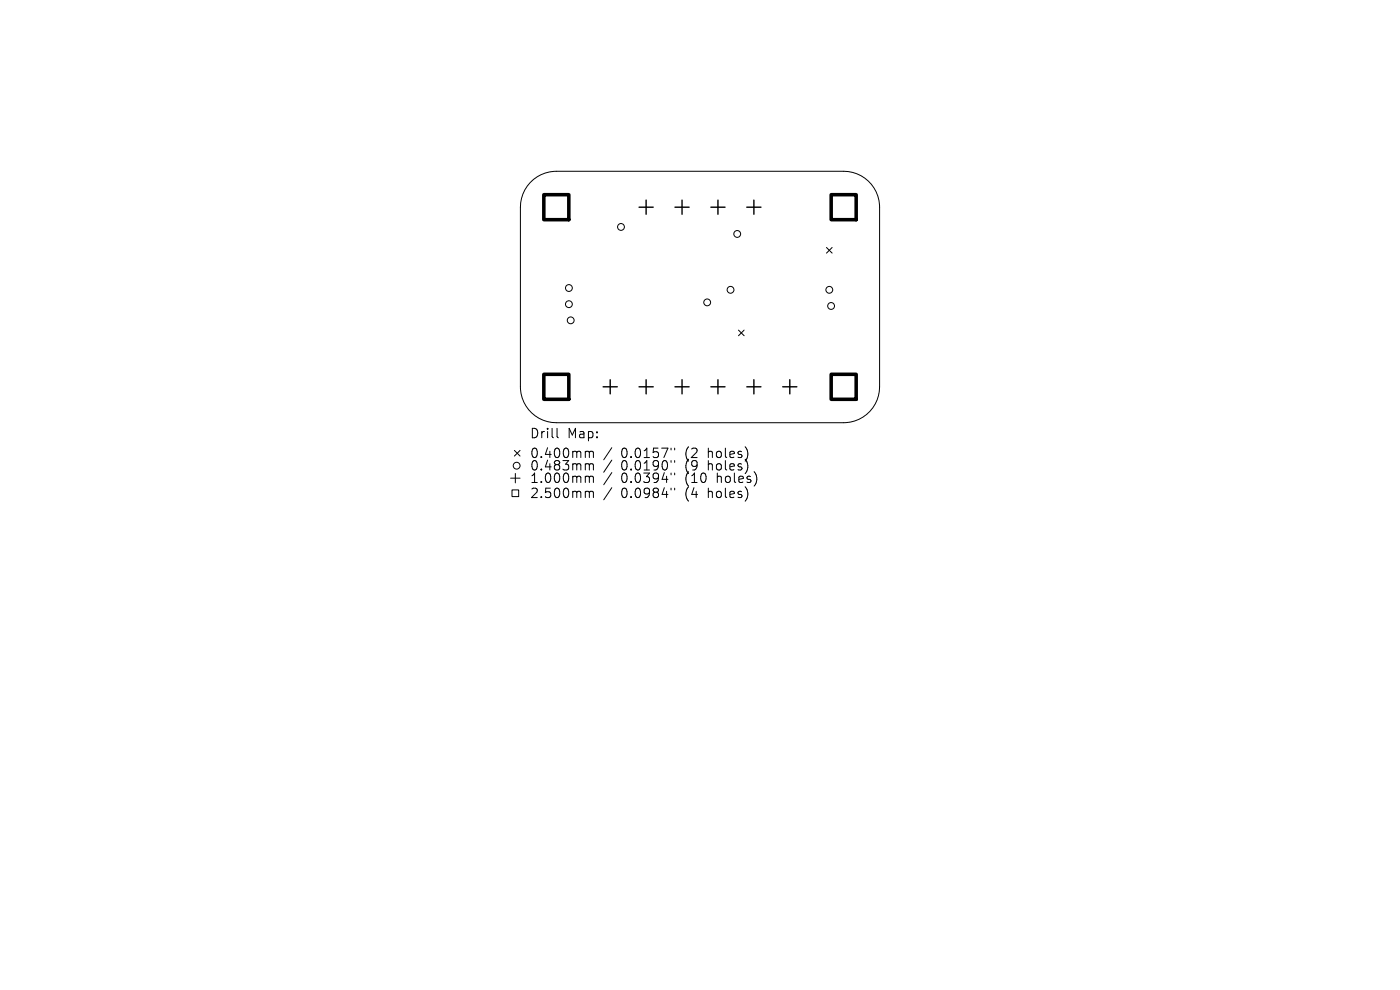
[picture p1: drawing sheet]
<svg xmlns="http://www.w3.org/2000/svg" width="297mm" height="210mm" viewBox="0 0 297 210" stroke-linecap="round" stroke-linejoin="round" font-family="sans-serif">
<defs><g id="words">
<g font-size="2.8">
<text x="112.3" y="93.2">Drill</text>
<text x="120.3" y="93.2">Map:</text>
<text x="112.3" y="97.4">0.400mm</text>
<text x="112.3" y="100.1">0.483mm</text>
<text x="131.8" y="97.4">0.0157&quot;</text>
<text x="131.8" y="100.1">0.0190&quot;</text>
<text x="145.5" y="97.4">(2</text>
<text x="145.5" y="100.1">(9</text>
<text x="150.5" y="97.4">holes)</text>
<text x="150.5" y="100.1">holes)</text>
<text x="112.3" y="102.7">1.000mm</text>
<text x="112.3" y="105.9">2.500mm</text>
<text x="131.8" y="102.7">0.0394&quot;</text>
<text x="131.8" y="105.9">0.0984&quot;</text>
<text x="145.5" y="102.7">(10</text>
<text x="145.5" y="105.9">(4</text>
<text x="150.5" y="105.9">holes)</text>
<text x="152.4" y="102.7">holes)</text>
</g>
</g></defs>
<g fill="none" stroke="#000" stroke-width=".21">
<path d="M112.5 38.7a7.6 7.6 0 0 1 5.5-2.4h61a7.6 7.6 0 0 1 7.6 7.7v38.1a7.6 7.6 0 0 1-7.6 7.6h-61a7.6 7.6 0 0 1-7.6-7.6v-38.1a7.6 7.6 0 0 1 2.1-5.3zM175.3 52.5l1.2 1.2M176.5 52.5l-1.2 1.2M156.7 70l1.2 1.2M157.9 70l-1.2 1.2M109.1 95.5l1.2 1.2M110.3 95.5l-1.2 1.2M118.2 90.9v1.7l.3 .3M124.5 95.7l.4 .1 .1 .2M124.5 98.4h.2l.3 .3M125 96l.3-.3 .5 .1 .1 1.3M125 96v1.1"/>
<path d="M125 98.7v1M125 98.7l.3-.3 .5 .1 .1 1.2M129.8 95l-1.7 2.5M129.8 97.6l-1.7 2.6M142.4 95.1v.3M142.4 97.7v.4M143.1 95.1v.3M143.1 97.7v.4M108.3 101.4h2M108.6 103.9h1.4v1.4h-1.4zM109.3 100.4v2M124.5 101h.2l.3 .3"/>
<path d="M124.5 104.2h.2l.3 .3M125 101.3v1M125 104.5v1M125 101.3l.3-.3 .5 .1 .1 1.2M125 104.5l.3-.3 .5 .1 .1 1.2M129.8 100.3l-1.7 2.5M129.8 103.5l-1.7 2.5M142.4 100.3v.4M142.4 103.5v.4M143.1 100.3v.4M143.1 103.5v.4"/>
<circle cx="131.7" cy="48.1" r=".72"/>
<circle cx="156.4" cy="49.6" r=".72"/>
<circle cx="120.7" cy="61.1" r=".72"/>
<circle cx="120.7" cy="64.5" r=".72"/>
<circle cx="121.1" cy="68" r=".72"/>
<circle cx="150" cy="64.1" r=".72"/>
<circle cx="155" cy="61.5" r=".72"/>
<circle cx="175.9" cy="61.5" r=".72"/>
<circle cx="176.3" cy="64.9" r=".72"/>
<circle cx="109.6" cy="98.8" r=".72"/>
</g>
<g fill="none" stroke="#000" stroke-width=".3">
<path d="M135.6 44h3M137.1 42.5v3M143.2 44h3M144.7 42.5v3M150.8 44h3M152.3 42.5v3M158.4 44h3M159.9 42.5v3M128 82.1h3M129.5 80.6v3M135.6 82.1h3M137.1 80.6v3"/>
<path d="M143.2 82.1h3M144.7 80.6v3M150.8 82.1h3M152.3 80.6v3M158.4 82.1h3M159.9 80.6v3M166.1 82.1h3M167.6 80.6v3"/>
</g>
<path d="M115.4 41.3h5.3v5.3h-5.3zM176.3 41.3h5.3v5.3h-5.3zM115.4 79.4h5.3v5.3h-5.3zM176.3 79.4h5.3v5.3h-5.3z" fill="none" stroke="#000" stroke-width=".75"/>
<use href="#words"/>
</svg>
